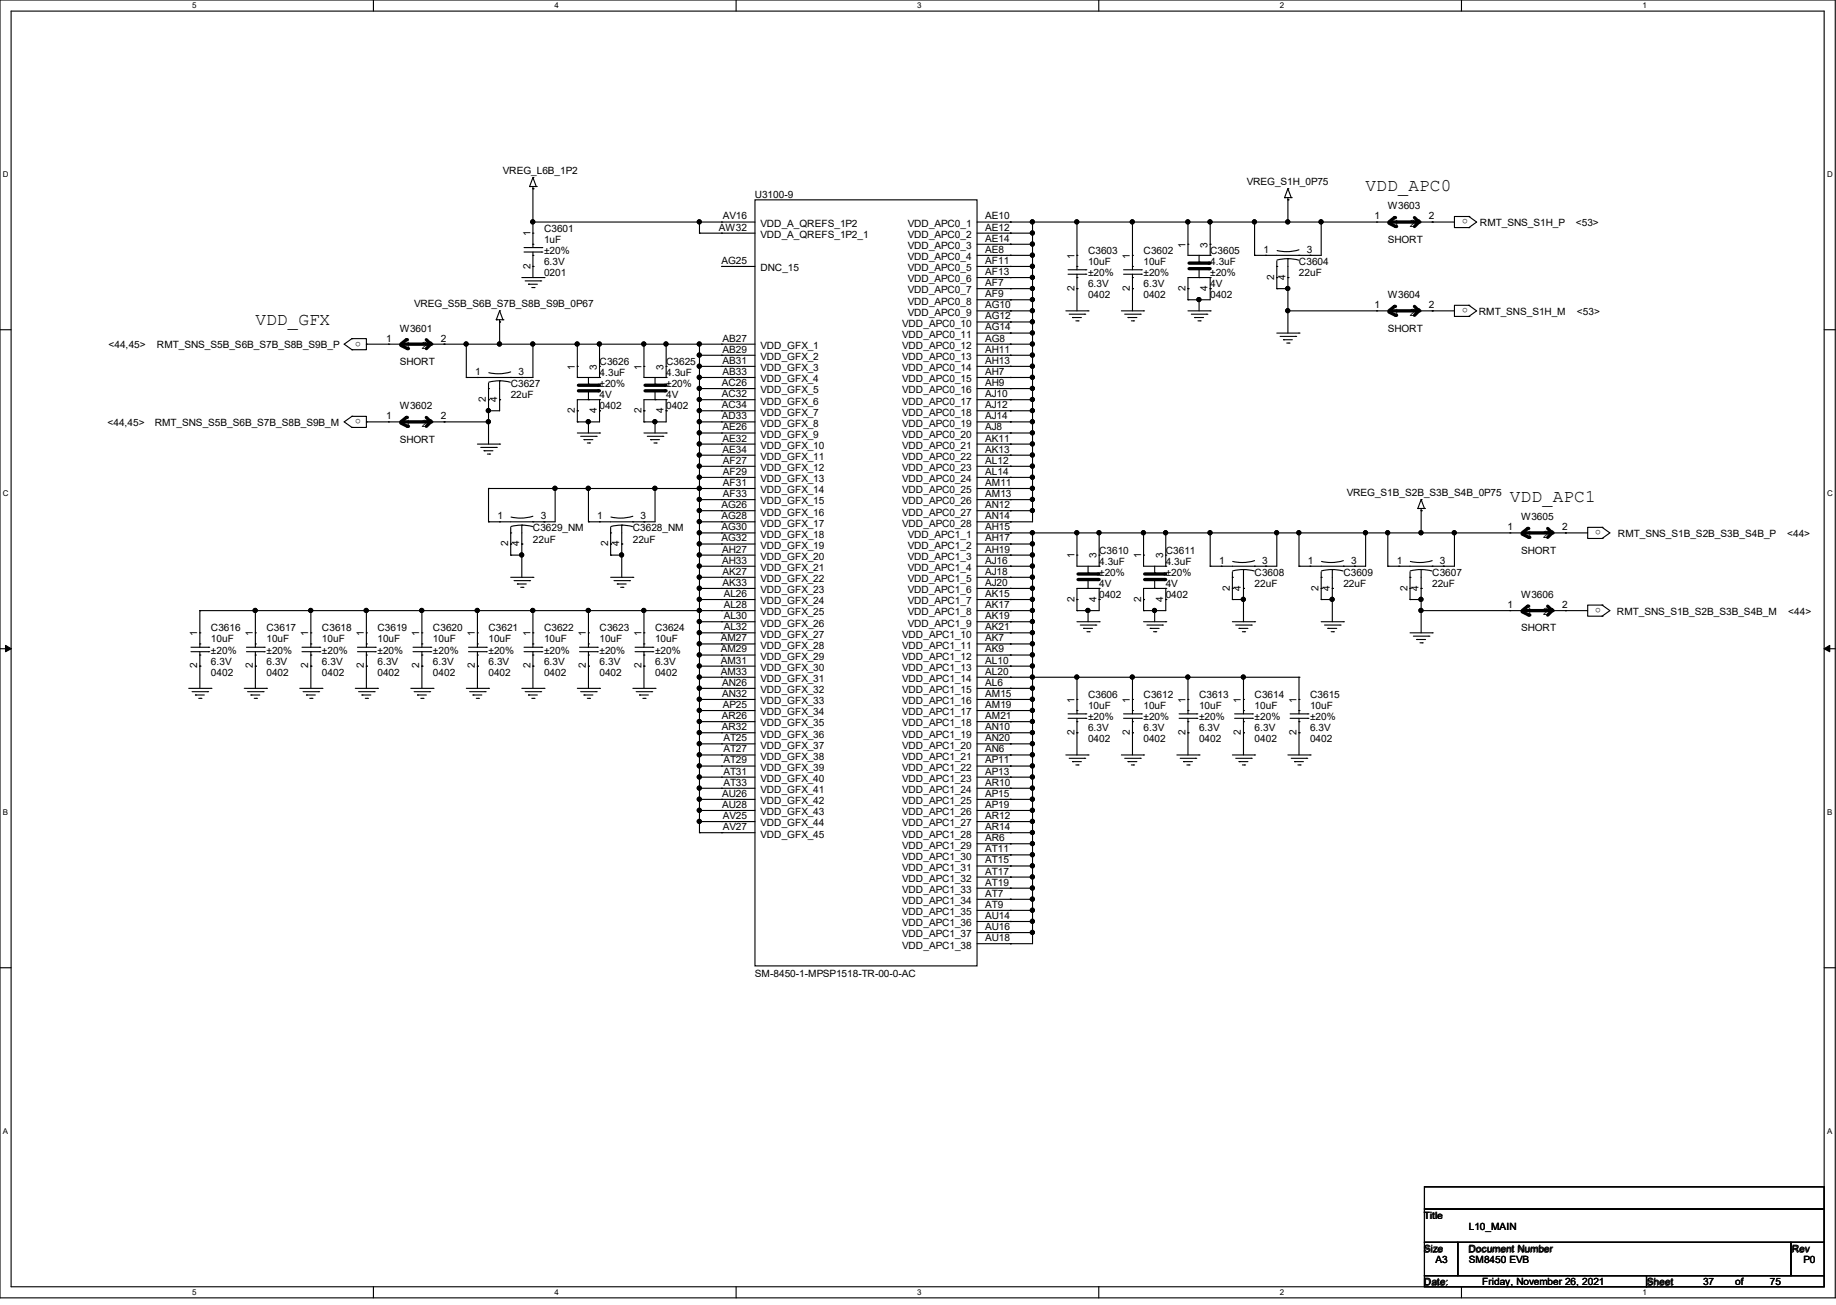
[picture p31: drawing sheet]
<svg xmlns="http://www.w3.org/2000/svg" width="210mm" height="149mm" viewBox="0 0 210 149" stroke-linecap="round" stroke-linejoin="round" font-family="sans-serif">
<defs><g id="words">
<g font-size="2">
<text x="156.2" y="21.9">VDD_APC0</text>
<text x="29.2" y="37.1">VDD_GFX</text>
<text x="172.7" y="57.4">VDD_APC1</text>
</g>
<g font-size="1.1">
<text x="57.5" y="19.9">VREG_L6B_1P2</text>
<text x="86.4" y="22.7">U3100-9</text>
<text x="142.6" y="21.2">VREG_S1H_0P75</text>
<text x="158.7" y="24">W3603</text>
<text x="60.7" y="27.1" transform="rotate(-90 60.7 27.1)">1</text>
<text x="62.2" y="26.5">C3601</text>
<text x="62.2" y="27.8">1uF</text>
<text x="62.2" y="29">±20%</text>
<text x="82.2" y="26.4">AW32</text>
<text x="82.7" y="25.1">AV16</text>
<text x="87" y="26">VDD_A_QREFS_1P2</text>
<text x="87" y="27.2">VDD_A_QREFS_1P2_1</text>
<text x="103.8" y="26">VDD_APC0_1</text>
<text x="103.8" y="27.2">VDD_APC0_2</text>
<text x="103.8" y="28.5">VDD_APC0_3</text>
<text x="103.8" y="29.8">VDD_APC0_4</text>
<text x="112.7" y="25.1">AE10</text>
<text x="112.7" y="26.4">AE12</text>
<text x="112.7" y="27.6">AE14</text>
<text x="112.7" y="28.9">AE8</text>
<text x="122.9" y="29.6" transform="rotate(-90 122.9 29.6)">1</text>
<text x="124.5" y="29">C3603</text>
<text x="129.2" y="29.6" transform="rotate(-90 129.2 29.6)">1</text>
<text x="130.8" y="29">C3602</text>
<text x="135.6" y="28.3" transform="rotate(-90 135.6 28.3)">1</text>
<text x="138.1" y="28.3" transform="rotate(-90 138.1 28.3)">3</text>
<text x="138.4" y="29">C3605</text>
<text x="144.5" y="28.9">1</text>
<text x="149.5" y="28.9">3</text>
<text x="157.2" y="25.1">1</text>
<text x="158.7" y="27.8">SHORT</text>
<text x="159.4" y="26">1</text>
<text x="161.3" y="26">2</text>
<text x="163.5" y="25.1">2</text>
<text x="167.9" y="25.1" transform="rotate(-180 167.9 25.1)">o</text>
<text x="169.3" y="25.9">RMT_SNS_S1H_P</text>
<text x="180.3" y="25.9">&lt;53&gt;</text>
<text x="47.4" y="35.1">VREG_S5B_S6B_S7B_S8B_S9B_0P67</text>
<text x="60.7" y="30.7" transform="rotate(-90 60.7 30.7)">2</text>
<text x="62.2" y="31.6">0201</text>
<text x="62.2" y="30.3">6.3V</text>
<text x="82.5" y="30.2">AG25</text>
<text x="87" y="31">DNC_15</text>
<text x="103.8" y="31">VDD_APC0_5</text>
<text x="103.8" y="32.3">VDD_APC0_6</text>
<text x="103.8" y="33.6">VDD_APC0_7</text>
<text x="103.8" y="34.8">VDD_APC0_8</text>
<text x="112.7" y="30.2">AF11</text>
<text x="112.7" y="31.5">AF13</text>
<text x="112.7" y="32.7">AF7</text>
<text x="112.7" y="34">AF9</text>
<text x="112.7" y="35.3">AG10</text>
<text x="122.9" y="33.3" transform="rotate(-90 122.9 33.3)">2</text>
<text x="124.5" y="30.3">10uF</text>
<text x="124.5" y="34.1">0402</text>
<text x="124.5" y="32.9">6.3V</text>
<text x="124.5" y="31.6">±20%</text>
<text x="129.2" y="33.3" transform="rotate(-90 129.2 33.3)">2</text>
<text x="130.8" y="30.3">10uF</text>
<text x="130.8" y="34.1">0402</text>
<text x="130.8" y="32.9">6.3V</text>
<text x="130.8" y="31.6">±20%</text>
<text x="135.6" y="33.3" transform="rotate(-90 135.6 33.3)">2</text>
<text x="138.1" y="33.3" transform="rotate(-90 138.1 33.3)">4</text>
<text x="138.4" y="30.3">4.3uF</text>
<text x="138.4" y="34.1">0402</text>
<text x="138.4" y="32.9">4V</text>
<text x="138.4" y="31.6">±20%</text>
<text x="145.8" y="32" transform="rotate(-90 145.8 32)">2</text>
<text x="147" y="32" transform="rotate(-90 147 32)">4</text>
<text x="148.6" y="30.3">C3604</text>
<text x="148.6" y="31.6">22uF</text>
<text x="157.2" y="35.3">1</text>
<text x="158.7" y="34.1">W3604</text>
<text x="163.5" y="35.3">2</text>
<text x="167.9" y="35.3" transform="rotate(-180 167.9 35.3)">o</text>
<text x="12.4" y="39.8">&lt;44,45&gt;</text>
<text x="17.9" y="39.8">RMT_SNS_S5B_S6B_S7B_S8B_S9B_P</text>
<text x="41.3" y="39.1" transform="rotate(-180 41.3 39.1)">o</text>
<text x="44.2" y="39.1">1</text>
<text x="45.7" y="37.9">W3601</text>
<text x="45.7" y="41.7">SHORT</text>
<text x="46.4" y="39.9">1</text>
<text x="48.3" y="39.9">2</text>
<text x="50.4" y="39.1">2</text>
<text x="68.6" y="41.7">C3626</text>
<text x="76.2" y="41.7">C3625</text>
<text x="82.7" y="39.1">AB27</text>
<text x="82.7" y="40.3">AB29</text>
<text x="82.7" y="41.6">AB31</text>
<text x="87" y="39.9">VDD_GFX_1</text>
<text x="87" y="41.2">VDD_GFX_2</text>
<text x="103.2" y="37.4">VDD_APC0_10</text>
<text x="103.2" y="38.7">VDD_APC0_11</text>
<text x="103.2" y="39.9">VDD_APC0_12</text>
<text x="103.2" y="41.2">VDD_APC0_13</text>
<text x="103.8" y="36.1">VDD_APC0_9</text>
<text x="112.7" y="36.5">AG12</text>
<text x="112.7" y="37.8">AG14</text>
<text x="112.7" y="39.1">AG8</text>
<text x="112.7" y="40.3">AH11</text>
<text x="112.7" y="41.6">AH13</text>
<text x="158.7" y="37.9">SHORT</text>
<text x="159.4" y="36.1">1</text>
<text x="161.3" y="36.1">2</text>
<text x="169.2" y="36">RMT_SNS_S1H_M</text>
<text x="180.4" y="36">&lt;53&gt;</text>
<text x="41.3" y="48" transform="rotate(-180 41.3 48)">o</text>
<text x="44.2" y="48">1</text>
<text x="45.7" y="46.8">W3602</text>
<text x="50.4" y="48">2</text>
<text x="54.4" y="42.9">1</text>
<text x="55.6" y="46" transform="rotate(-90 55.6 46)">2</text>
<text x="56.9" y="46" transform="rotate(-90 56.9 46)">4</text>
<text x="58.4" y="44.3">C3627</text>
<text x="58.4" y="45.6">22uF</text>
<text x="59.3" y="42.9">3</text>
<text x="65.7" y="47.2" transform="rotate(-90 65.7 47.2)">2</text>
<text x="65.7" y="42.3" transform="rotate(-90 65.7 42.3)">1</text>
<text x="68.3" y="47.2" transform="rotate(-90 68.3 47.2)">4</text>
<text x="68.3" y="42.3" transform="rotate(-90 68.3 42.3)">3</text>
<text x="68.6" y="43">4.3uF</text>
<text x="68.6" y="46.8">0402</text>
<text x="68.6" y="45.6">4V</text>
<text x="68.6" y="44.3">±20%</text>
<text x="73.4" y="47.2" transform="rotate(-90 73.4 47.2)">2</text>
<text x="73.4" y="42.3" transform="rotate(-90 73.4 42.3)">1</text>
<text x="75.9" y="47.2" transform="rotate(-90 75.9 47.2)">4</text>
<text x="75.9" y="42.3" transform="rotate(-90 75.9 42.3)">3</text>
<text x="76.2" y="43">4.3uF</text>
<text x="76.2" y="46.8">0402</text>
<text x="76.2" y="45.6">4V</text>
<text x="76.2" y="44.3">±20%</text>
<text x="82.6" y="44.2">AC26</text>
<text x="82.6" y="45.4">AC32</text>
<text x="82.6" y="46.7">AC34</text>
<text x="82.6" y="48">AD33</text>
<text x="82.7" y="42.9">AB33</text>
<text x="87" y="42.5">VDD_GFX_3</text>
<text x="87" y="43.7">VDD_GFX_4</text>
<text x="87" y="45">VDD_GFX_5</text>
<text x="87" y="46.3">VDD_GFX_6</text>
<text x="87" y="47.5">VDD_GFX_7</text>
<text x="103.2" y="42.5">VDD_APC0_14</text>
<text x="103.2" y="43.7">VDD_APC0_15</text>
<text x="103.2" y="45">VDD_APC0_16</text>
<text x="103.2" y="46.3">VDD_APC0_17</text>
<text x="103.2" y="47.5">VDD_APC0_18</text>
<text x="112.7" y="42.9">AH7</text>
<text x="112.7" y="44.2">AH9</text>
<text x="112.7" y="45.4">AJ10</text>
<text x="112.7" y="46.7">AJ12</text>
<text x="112.7" y="48">AJ14</text>
<text x="12.3" y="48.7">&lt;44,45&gt;</text>
<text x="17.7" y="48.7">RMT_SNS_S5B_S6B_S7B_S8B_S9B_M</text>
<text x="45.7" y="50.6">SHORT</text>
<text x="46.4" y="48.8">1</text>
<text x="48.3" y="48.8">2</text>
<text x="82.7" y="49.2">AE26</text>
<text x="82.7" y="50.5">AE32</text>
<text x="82.7" y="51.8">AE34</text>
<text x="82.7" y="53">AF27</text>
<text x="87" y="48.8">VDD_GFX_8</text>
<text x="87" y="50.1">VDD_GFX_9</text>
<text x="87" y="51.4">VDD_GFX_10</text>
<text x="87" y="52.6">VDD_GFX_11</text>
<text x="87" y="53.9">VDD_GFX_12</text>
<text x="103.2" y="48.8">VDD_APC0_19</text>
<text x="103.2" y="50.1">VDD_APC0_20</text>
<text x="103.2" y="51.4">VDD_APC0_21</text>
<text x="103.2" y="52.6">VDD_APC0_22</text>
<text x="103.2" y="53.9">VDD_APC0_23</text>
<text x="112.7" y="49.2">AJ8</text>
<text x="112.7" y="50.5">AK11</text>
<text x="112.7" y="51.8">AK13</text>
<text x="112.7" y="53">AL12</text>
<text x="56.9" y="59.4">1</text>
<text x="61.8" y="59.4">3</text>
<text x="68.3" y="59.4">1</text>
<text x="73.3" y="59.4">3</text>
<text x="82.5" y="58.1">AG26</text>
<text x="82.5" y="59.4">AG28</text>
<text x="82.7" y="54.3">AF29</text>
<text x="82.7" y="55.6">AF31</text>
<text x="82.7" y="56.9">AF33</text>
<text x="87" y="55.2">VDD_GFX_13</text>
<text x="87" y="56.4">VDD_GFX_14</text>
<text x="87" y="57.7">VDD_GFX_15</text>
<text x="87" y="59">VDD_GFX_16</text>
<text x="103.2" y="55.2">VDD_APC0_24</text>
<text x="103.2" y="56.4">VDD_APC0_25</text>
<text x="103.2" y="57.7">VDD_APC0_26</text>
<text x="103.2" y="59">VDD_APC0_27</text>
<text x="112.7" y="54.3">AL14</text>
<text x="112.7" y="55.6">AM11</text>
<text x="112.7" y="56.9">AM13</text>
<text x="112.7" y="58.1">AN12</text>
<text x="112.7" y="59.4">AN14</text>
<text x="154" y="56.7">VREG_S1B_S2B_S3B_S4B_0P75</text>
<text x="174" y="59.5">W3605</text>
<text x="58.1" y="62.5" transform="rotate(-90 58.1 62.5)">2</text>
<text x="59.4" y="62.5" transform="rotate(-90 59.4 62.5)">4</text>
<text x="61" y="60.8">C3629_NM</text>
<text x="61" y="62.1">22uF</text>
<text x="69.6" y="62.5" transform="rotate(-90 69.6 62.5)">2</text>
<text x="70.8" y="62.5" transform="rotate(-90 70.8 62.5)">4</text>
<text x="72.4" y="60.8">C3628_NM</text>
<text x="72.4" y="62.1">22uF</text>
<text x="82.5" y="60.7">AG30</text>
<text x="82.5" y="61.9">AG32</text>
<text x="82.6" y="63.2">AH27</text>
<text x="82.6" y="64.5">AH33</text>
<text x="82.7" y="65.7">AK27</text>
<text x="87" y="60.2">VDD_GFX_17</text>
<text x="87" y="61.5">VDD_GFX_18</text>
<text x="87" y="62.8">VDD_GFX_19</text>
<text x="87" y="64.1">VDD_GFX_20</text>
<text x="87" y="65.3">VDD_GFX_21</text>
<text x="103.2" y="60.2">VDD_APC0_28</text>
<text x="103.8" y="61.5">VDD_APC1_1</text>
<text x="103.8" y="62.8">VDD_APC1_2</text>
<text x="103.8" y="64.1">VDD_APC1_3</text>
<text x="103.8" y="65.3">VDD_APC1_4</text>
<text x="112.7" y="60.7">AH15</text>
<text x="112.7" y="61.9">AH17</text>
<text x="112.7" y="63.2">AH19</text>
<text x="112.7" y="64.5">AJ16</text>
<text x="112.7" y="65.7">AJ18</text>
<text x="122.9" y="63.9" transform="rotate(-90 122.9 63.9)">1</text>
<text x="125.4" y="63.9" transform="rotate(-90 125.4 63.9)">3</text>
<text x="125.7" y="63.3">C3610</text>
<text x="125.7" y="64.6">4.3uF</text>
<text x="125.7" y="65.9">±20%</text>
<text x="130.5" y="63.9" transform="rotate(-90 130.5 63.9)">1</text>
<text x="133.1" y="63.9" transform="rotate(-90 133.1 63.9)">3</text>
<text x="133.3" y="63.3">C3611</text>
<text x="133.3" y="64.6">4.3uF</text>
<text x="133.3" y="65.9">±20%</text>
<text x="139.4" y="64.5">1</text>
<text x="143.5" y="65.9">C3608</text>
<text x="144.4" y="64.5">3</text>
<text x="149.6" y="64.5">1</text>
<text x="153.7" y="65.9">C3609</text>
<text x="154.6" y="64.5">3</text>
<text x="159.8" y="64.5">1</text>
<text x="163.8" y="65.9">C3607</text>
<text x="164.7" y="64.5">3</text>
<text x="172.5" y="60.7">1</text>
<text x="174" y="63.3">SHORT</text>
<text x="174.6" y="61.5">1</text>
<text x="176.5" y="61.5">2</text>
<text x="178.7" y="60.7">2</text>
<text x="183.1" y="60.7" transform="rotate(-180 183.1 60.7)">o</text>
<text x="185.1" y="61.4">RMT_SNS_S1B_S2B_S3B_S4B_P</text>
<text x="204.4" y="61.4">&lt;44&gt;</text>
<text x="82.7" y="67">AK33</text>
<text x="82.8" y="68.3">AL26</text>
<text x="82.8" y="69.6">AL28</text>
<text x="82.8" y="70.8">AL30</text>
<text x="87" y="66.6">VDD_GFX_22</text>
<text x="87" y="67.9">VDD_GFX_23</text>
<text x="87" y="69.1">VDD_GFX_24</text>
<text x="87" y="70.4">VDD_GFX_25</text>
<text x="87" y="71.7">VDD_GFX_26</text>
<text x="103.8" y="66.6">VDD_APC1_5</text>
<text x="103.8" y="67.9">VDD_APC1_6</text>
<text x="103.8" y="69.1">VDD_APC1_7</text>
<text x="103.8" y="70.4">VDD_APC1_8</text>
<text x="103.8" y="71.7">VDD_APC1_9</text>
<text x="112.7" y="67">AJ20</text>
<text x="112.7" y="68.3">AK15</text>
<text x="112.7" y="69.6">AK17</text>
<text x="112.7" y="70.8">AK19</text>
<text x="122.9" y="68.8" transform="rotate(-90 122.9 68.8)">2</text>
<text x="125.4" y="68.8" transform="rotate(-90 125.4 68.8)">4</text>
<text x="125.7" y="68.4">0402</text>
<text x="125.7" y="67.1">4V</text>
<text x="130.5" y="68.8" transform="rotate(-90 130.5 68.8)">2</text>
<text x="133.1" y="68.8" transform="rotate(-90 133.1 68.8)">4</text>
<text x="133.3" y="68.4">0402</text>
<text x="133.3" y="67.1">4V</text>
<text x="140.7" y="67.6" transform="rotate(-90 140.7 67.6)">2</text>
<text x="141.9" y="67.6" transform="rotate(-90 141.9 67.6)">4</text>
<text x="143.5" y="67.1">22uF</text>
<text x="150.8" y="67.6" transform="rotate(-90 150.8 67.6)">2</text>
<text x="152.1" y="67.6" transform="rotate(-90 152.1 67.6)">4</text>
<text x="153.7" y="67.1">22uF</text>
<text x="161" y="67.6" transform="rotate(-90 161 67.6)">2</text>
<text x="162.3" y="67.6" transform="rotate(-90 162.3 67.6)">4</text>
<text x="163.8" y="67.1">22uF</text>
<text x="172.5" y="69.6">1</text>
<text x="174" y="68.4">W3606</text>
<text x="174.6" y="70.4">1</text>
<text x="176.5" y="70.4">2</text>
<text x="178.7" y="69.6">2</text>
<text x="183.1" y="69.6" transform="rotate(-180 183.1 69.6)">o</text>
<text x="184.9" y="70.3">RMT_SNS_S1B_S2B_S3B_S4B_M</text>
<text x="204.6" y="70.3">&lt;44&gt;</text>
<text x="22.6" y="76.5" transform="rotate(-90 22.6 76.5)">2</text>
<text x="22.6" y="72.8" transform="rotate(-90 22.6 72.8)">1</text>
<text x="24.1" y="72.2">C3616</text>
<text x="24.1" y="73.5">10uF</text>
<text x="24.1" y="77.3">0402</text>
<text x="24.1" y="76">6.3V</text>
<text x="24.1" y="74.8">±20%</text>
<text x="28.9" y="76.5" transform="rotate(-90 28.9 76.5)">2</text>
<text x="28.9" y="72.8" transform="rotate(-90 28.9 72.8)">1</text>
<text x="30.5" y="72.2">C3617</text>
<text x="30.5" y="73.5">10uF</text>
<text x="30.5" y="77.3">0402</text>
<text x="30.5" y="76">6.3V</text>
<text x="30.5" y="74.8">±20%</text>
<text x="35.3" y="76.5" transform="rotate(-90 35.3 76.5)">2</text>
<text x="35.3" y="72.8" transform="rotate(-90 35.3 72.8)">1</text>
<text x="36.8" y="72.2">C3618</text>
<text x="36.8" y="73.5">10uF</text>
<text x="36.8" y="77.3">0402</text>
<text x="36.8" y="76">6.3V</text>
<text x="36.8" y="74.8">±20%</text>
<text x="41.6" y="76.5" transform="rotate(-90 41.6 76.5)">2</text>
<text x="41.6" y="72.8" transform="rotate(-90 41.6 72.8)">1</text>
<text x="43.2" y="72.2">C3619</text>
<text x="43.2" y="73.5">10uF</text>
<text x="43.2" y="77.3">0402</text>
<text x="43.2" y="76">6.3V</text>
<text x="43.2" y="74.8">±20%</text>
<text x="48" y="76.5" transform="rotate(-90 48 76.5)">2</text>
<text x="48" y="72.8" transform="rotate(-90 48 72.8)">1</text>
<text x="49.5" y="72.2">C3620</text>
<text x="49.5" y="73.5">10uF</text>
<text x="49.5" y="77.3">0402</text>
<text x="49.5" y="76">6.3V</text>
<text x="49.5" y="74.8">±20%</text>
<text x="54.3" y="76.5" transform="rotate(-90 54.3 76.5)">2</text>
<text x="54.3" y="72.8" transform="rotate(-90 54.3 72.8)">1</text>
<text x="55.9" y="72.2">C3621</text>
<text x="55.9" y="73.5">10uF</text>
<text x="55.9" y="77.3">0402</text>
<text x="55.9" y="76">6.3V</text>
<text x="55.9" y="74.8">±20%</text>
<text x="60.7" y="76.5" transform="rotate(-90 60.7 76.5)">2</text>
<text x="60.7" y="72.8" transform="rotate(-90 60.7 72.8)">1</text>
<text x="62.2" y="72.2">C3622</text>
<text x="62.2" y="73.5">10uF</text>
<text x="62.2" y="77.3">0402</text>
<text x="62.2" y="76">6.3V</text>
<text x="62.2" y="74.8">±20%</text>
<text x="67" y="76.5" transform="rotate(-90 67 76.5)">2</text>
<text x="67" y="72.8" transform="rotate(-90 67 72.8)">1</text>
<text x="68.6" y="72.2">C3623</text>
<text x="68.6" y="73.5">10uF</text>
<text x="68.6" y="77.3">0402</text>
<text x="68.6" y="76">6.3V</text>
<text x="68.6" y="74.8">±20%</text>
<text x="73.4" y="76.5" transform="rotate(-90 73.4 76.5)">2</text>
<text x="73.4" y="72.8" transform="rotate(-90 73.4 72.8)">1</text>
<text x="74.9" y="72.2">C3624</text>
<text x="74.9" y="73.5">10uF</text>
<text x="74.9" y="77.3">0402</text>
<text x="74.9" y="76">6.3V</text>
<text x="74.9" y="74.8">±20%</text>
<text x="82.4" y="73.4">AM27</text>
<text x="82.4" y="74.6">AM29</text>
<text x="82.4" y="75.9">AM31</text>
<text x="82.4" y="77.2">AM33</text>
<text x="82.8" y="72.1">AL32</text>
<text x="87" y="72.9">VDD_GFX_27</text>
<text x="87" y="74.2">VDD_GFX_28</text>
<text x="87" y="75.5">VDD_GFX_29</text>
<text x="87" y="76.8">VDD_GFX_30</text>
<text x="103.2" y="72.9">VDD_APC1_10</text>
<text x="103.2" y="74.2">VDD_APC1_11</text>
<text x="103.2" y="75.5">VDD_APC1_12</text>
<text x="103.2" y="76.8">VDD_APC1_13</text>
<text x="112.7" y="72.1">AK21</text>
<text x="112.7" y="73.4">AK7</text>
<text x="112.7" y="74.6">AK9</text>
<text x="112.7" y="75.9">AL10</text>
<text x="112.7" y="77.2">AL20</text>
<text x="174" y="72.2">SHORT</text>
<text x="82.6" y="82.3">AR26</text>
<text x="82.6" y="83.5">AR32</text>
<text x="82.6" y="78.4">AN26</text>
<text x="82.6" y="79.7">AN32</text>
<text x="82.7" y="81">AP25</text>
<text x="87" y="78">VDD_GFX_31</text>
<text x="87" y="79.3">VDD_GFX_32</text>
<text x="87" y="80.6">VDD_GFX_33</text>
<text x="87" y="81.8">VDD_GFX_34</text>
<text x="87" y="83.1">VDD_GFX_35</text>
<text x="103.2" y="78">VDD_APC1_14</text>
<text x="103.2" y="79.3">VDD_APC1_15</text>
<text x="103.2" y="80.6">VDD_APC1_16</text>
<text x="103.2" y="81.8">VDD_APC1_17</text>
<text x="103.2" y="83.1">VDD_APC1_18</text>
<text x="112.7" y="78.4">AL6</text>
<text x="112.7" y="79.7">AM15</text>
<text x="112.7" y="81">AM19</text>
<text x="112.7" y="82.3">AM21</text>
<text x="112.7" y="83.5">AN10</text>
<text x="122.9" y="80.4" transform="rotate(-90 122.9 80.4)">1</text>
<text x="124.5" y="79.8">C3606</text>
<text x="124.5" y="81.1">10uF</text>
<text x="124.5" y="83.7">6.3V</text>
<text x="124.5" y="82.4">±20%</text>
<text x="129.2" y="80.4" transform="rotate(-90 129.2 80.4)">1</text>
<text x="130.8" y="79.8">C3612</text>
<text x="130.8" y="81.1">10uF</text>
<text x="130.8" y="83.7">6.3V</text>
<text x="130.8" y="82.4">±20%</text>
<text x="135.6" y="80.4" transform="rotate(-90 135.6 80.4)">1</text>
<text x="137.2" y="79.8">C3613</text>
<text x="137.2" y="81.1">10uF</text>
<text x="137.2" y="83.7">6.3V</text>
<text x="137.2" y="82.4">±20%</text>
<text x="141.9" y="80.4" transform="rotate(-90 141.9 80.4)">1</text>
<text x="143.5" y="79.8">C3614</text>
<text x="143.5" y="81.1">10uF</text>
<text x="143.5" y="83.7">6.3V</text>
<text x="143.5" y="82.4">±20%</text>
<text x="148.3" y="80.4" transform="rotate(-90 148.3 80.4)">1</text>
<text x="149.9" y="79.8">C3615</text>
<text x="149.9" y="81.1">10uF</text>
<text x="149.9" y="83.7">6.3V</text>
<text x="149.9" y="82.4">±20%</text>
<text x="82.7" y="84.8">AT25</text>
<text x="82.7" y="86.1">AT27</text>
<text x="82.7" y="87.3">AT29</text>
<text x="82.7" y="88.6">AT31</text>
<text x="82.7" y="89.9">AT33</text>
<text x="87" y="84.4">VDD_GFX_36</text>
<text x="87" y="85.6">VDD_GFX_37</text>
<text x="87" y="86.9">VDD_GFX_38</text>
<text x="87" y="88.2">VDD_GFX_39</text>
<text x="87" y="89.5">VDD_GFX_40</text>
<text x="103.2" y="84.4">VDD_APC1_19</text>
<text x="103.2" y="85.6">VDD_APC1_20</text>
<text x="103.2" y="86.9">VDD_APC1_21</text>
<text x="103.2" y="88.2">VDD_APC1_22</text>
<text x="103.2" y="89.5">VDD_APC1_23</text>
<text x="112.7" y="84.8">AN20</text>
<text x="112.7" y="86.1">AN6</text>
<text x="112.7" y="87.3">AP11</text>
<text x="112.7" y="88.6">AP13</text>
<text x="112.7" y="89.9">AR10</text>
<text x="122.9" y="84.1" transform="rotate(-90 122.9 84.1)">2</text>
<text x="124.5" y="84.9">0402</text>
<text x="129.2" y="84.1" transform="rotate(-90 129.2 84.1)">2</text>
<text x="130.8" y="84.9">0402</text>
<text x="135.6" y="84.1" transform="rotate(-90 135.6 84.1)">2</text>
<text x="137.2" y="84.9">0402</text>
<text x="141.9" y="84.1" transform="rotate(-90 141.9 84.1)">2</text>
<text x="143.5" y="84.9">0402</text>
<text x="148.3" y="84.1" transform="rotate(-90 148.3 84.1)">2</text>
<text x="149.9" y="84.9">0402</text>
<text x="82.6" y="91.1">AU26</text>
<text x="82.6" y="92.4">AU28</text>
<text x="82.7" y="93.7">AV25</text>
<text x="82.7" y="95">AV27</text>
<text x="87" y="90.7">VDD_GFX_41</text>
<text x="87" y="92">VDD_GFX_42</text>
<text x="87" y="93.3">VDD_GFX_43</text>
<text x="87" y="94.5">VDD_GFX_44</text>
<text x="87" y="95.8">VDD_GFX_45</text>
<text x="103.2" y="90.7">VDD_APC1_24</text>
<text x="103.2" y="92">VDD_APC1_25</text>
<text x="103.2" y="93.3">VDD_APC1_26</text>
<text x="103.2" y="94.5">VDD_APC1_27</text>
<text x="103.2" y="95.8">VDD_APC1_28</text>
<text x="112.7" y="91.1">AP15</text>
<text x="112.7" y="92.4">AP19</text>
<text x="112.7" y="93.7">AR12</text>
<text x="112.7" y="95">AR14</text>
<text x="103.2" y="97.1">VDD_APC1_29</text>
<text x="103.2" y="98.3">VDD_APC1_30</text>
<text x="103.2" y="99.6">VDD_APC1_31</text>
<text x="103.2" y="100.9">VDD_APC1_32</text>
<text x="112.7" y="96.2">AR6</text>
<text x="112.7" y="97.5">AT11</text>
<text x="112.7" y="98.8">AT15</text>
<text x="112.7" y="100">AT17</text>
<text x="112.7" y="101.3">AT19</text>
<text x="103.2" y="102.2">VDD_APC1_33</text>
<text x="103.2" y="103.4">VDD_APC1_34</text>
<text x="103.2" y="104.7">VDD_APC1_35</text>
<text x="103.2" y="106">VDD_APC1_36</text>
<text x="103.2" y="107.2">VDD_APC1_37</text>
<text x="112.7" y="102.6">AT7</text>
<text x="112.7" y="103.8">AT9</text>
<text x="112.7" y="105.1">AU14</text>
<text x="112.7" y="106.4">AU16</text>
<text x="112.7" y="107.7">AU18</text>
<text x="86.4" y="111.7">SM-8450-1-MPSP1518-TR-00-0-AC</text>
<text x="103.2" y="108.5">VDD_APC1_38</text>
<text x="162.8" y="139.5">Title</text>
<text x="162.8" y="143.3">Size</text>
<text x="167.9" y="143.3">Document Number</text>
<text x="168" y="140.7">L10_MAIN</text>
<text x="204.9" y="143.3">Rev</text>
<text x="162.8" y="147.1">Date:</text>
<text x="164.2" y="144.5">A3</text>
<text x="168" y="144.5">SM8450 EVB</text>
<text x="169.5" y="147">Friday, November 26, 2021</text>
<text x="188.4" y="147.1">Sheet</text>
<text x="194.8" y="147">37</text>
<text x="198.5" y="147">of</text>
<text x="202.5" y="147">75</text>
<text x="206.3" y="144.5">P0</text>
</g>
<g font-size=".9">
<text x="22" y=".9">5</text>
<text x="63.4" y=".9">4</text>
<text x="104.9" y=".9">3</text>
<text x="146.4" y=".9">2</text>
<text x="187.9" y=".9">1</text>
<text x=".3" y="20.3">D</text>
<text x="209" y="20.3">D</text>
<text x=".3" y="56.7">C</text>
<text x="209" y="56.7">C</text>
<text x=".3" y="93.2">B</text>
<text x="209" y="93.2">B</text>
<text x=".3" y="129.7">A</text>
<text x="209" y="129.7">A</text>
<text x="22" y="148.1">5</text>
<text x="63.4" y="148.1">4</text>
<text x="104.9" y="148.1">3</text>
<text x="146.4" y="148.1">2</text>
<text x="187.9" y="148.1">1</text>
</g>
</g></defs>
<path d="M0 0h209.9v148.5h-209.9zM1.3 1.3h207.4v145.9h-207.4z" fill="none" stroke="#000" stroke-width=".13"/>
<g fill="#fff">
<path d="M22 .1h.5v1h-.5z"/>
<path d="M22 147.3h.5v1h-.5z"/>
</g>
<path d="M42.7 0v1.3M42.7 147.2v1.3" fill="none" stroke="#000" stroke-width=".13"/>
<g fill="#fff">
<path d="M63.4 .1h.5v1h-.5z"/>
<path d="M63.4 147.3h.5v1h-.5z"/>
</g>
<path d="M84.2 0v1.3M84.2 147.2v1.3" fill="none" stroke="#000" stroke-width=".13"/>
<g fill="#fff">
<path d="M104.9 .1h.5v1h-.5z"/>
<path d="M104.9 147.3h.5v1h-.5z"/>
</g>
<path d="M125.7 0v1.3M125.7 147.2v1.3" fill="none" stroke="#000" stroke-width=".13"/>
<g fill="#fff">
<path d="M146.4 .1h.5v1h-.5z"/>
<path d="M146.4 147.3h.5v1h-.5z"/>
</g>
<path d="M167.2 0v1.3M167.2 147.2v1.3" fill="none" stroke="#000" stroke-width=".13"/>
<g fill="#fff">
<path d="M187.9 .1h.5v1h-.5z"/>
<path d="M187.9 147.3h.5v1h-.5z"/>
<path d="M.3 19.5h.7v1h-.7z"/>
<path d="M209 19.5h.6v1h-.6z"/>
<path d="M.3 55.9h.7v1h-.7z"/>
<path d="M209 55.9h.6v1h-.6z"/>
</g>
<path d="M0 37.7h1.3M208.7 37.7h1.2" fill="none" stroke="#000" stroke-width=".13"/>
<g fill="#fff">
<path d="M.3 92.4h.6v1h-.6z"/>
<path d="M209 92.4h.6v1h-.6z"/>
</g>
<path d="M0 74.2h1.3M208.7 74.2h1.2" fill="none" stroke="#000" stroke-width=".13"/>
<path d="M.6 73.8l.7 .4-.7 .3zM208.7 74.2l.6-.4v.7z" fill="#000" stroke="#000" stroke-width=".13"/>
<g fill="#fff">
<path d="M.3 128.9h.6v1h-.6z"/>
<path d="M209 128.9h.6v1h-.6z"/>
</g>
<g fill="none" stroke="#000" stroke-width=".13">
<path d="M40.3 38.7l-.9 .7 .9 .6M40.3 38.7h.1M40.3 38.7h1.6v1.3h-1.6M41.9 39.4h3.8M41.9 39.4h.1M44.5 39.4h.1M49.5 39.4h36.9M50.8 39.4h.1M53.3 39.4h.1M53.3 39.4v3.8M56.8 36.6h.1M56.8 36.6h.7"/>
<path d="M57.1 36.8h.1M57.1 35.6h.1M57.1 36.6l.1 2.8M57.1 35.6l-.3 1M57.1 35.6l.4 1M57.2 39.4h.1M57.5 36.6h.1M59.7 31.7h2.5M59.9 28.3h2.1M59.9 28.8h2.1M60.1 32.1h1.7M60.5 32.5h.1"/>
<path d="M60.5 32.5h1M60.6 21.3h.1M60.6 21.3h.7M60.8 32.9h.3M61 21.6h.1M61 20.3h.1M61 21.3v7M61 20.3l-.4 1M61 20.3l.3 1M61 27.9h.1M61 29.2h.1M61 26.7h.1"/>
<path d="M61 30.5h.1M61 28.8v2.9M61 39.4h.1M61 39.4v3.8h-7.7M61 25.4h25.4M61 25.4h.1M61.1 32.9h.1M61.3 21.3h.1M61.8 32.1h.1M62 28.3h.1M62 28.8h.1M62.2 31.7h.1"/>
<path d="M66 39.4h.1M66 39.4v3.8h2.6M68.6 39.4h.1M68.6 39.4v3.8M73.7 39.4h.1M73.7 39.4v3.8h2.5M76.2 39.4h.1M76.2 39.4v3.8M80 39.4h.1M80 39.4v55.8M80 26.7h6.4M80 26.7h.1"/>
<path d="M80 25.4h.1M80 25.4v1.3M82.6 25.4h.1M82.6 26.7h.1M82.6 30.5h.1M82.6 39.4h.1M82.6 30.5h3.8M86.4 22.9h25.4v87.6h-25.4zM111.8 31.7h6.3M111.8 38.1h6.3M111.8 35.6h6.3M111.8 25.4h47"/>
<path d="M111.8 26.7h6.3M111.8 30.5h6.3M111.8 39.4h6.3M111.8 27.9h6.3M111.8 29.2h6.3M111.8 33h6.3M111.8 34.3h6.3M111.8 36.8h6.3M115.6 25.4h.1M115.6 26.7h.1M115.6 27.9h.1M115.6 29.2h.1"/>
<path d="M115.6 30.5h.1M115.6 31.7h.1M115.6 33h.1M115.6 34.3h.1M115.6 35.6h.1M115.6 36.8h.1M115.6 38.1h.1M115.6 39.4h.1M118.1 25.4h.1M118.1 26.7h.1M118.1 27.9h.1M118.1 29.2h.1"/>
<path d="M118.1 30.5h.1M118.1 31.7h.1M118.1 33h.1M118.1 34.3h.1M118.1 35.6h.1M118.1 36.8h.1M118.1 38.1h.1M118.1 39.4h.1M118.1 25.4v34.3h-6.3M121.9 35.6h2.6M122.2 30.9h2M122.2 31.4h2"/>
<path d="M122.3 35.9h1.8M122.7 36.3h.1M122.7 36.3h1M123.1 36.7h.2M123.2 30.5h.1M123.2 31.7h.1M123.2 29.2h.1M123.2 33h.1M123.2 25.4h.1M123.2 25.4v5.5M123.2 31.4v4.2M123.3 36.7h.1"/>
<path d="M124.1 35.9h.1M124.2 30.9h.1M124.2 31.4h.1M124.5 35.6h.1M128.3 35.6h2.5M128.5 30.9h2.1M128.5 31.4h2.1M128.7 35.9h1.7M129 36.3h.1M129 36.3h1M129.4 36.7h.3M129.5 30.5h.1"/>
<path d="M129.5 31.7h.1M129.5 29.2h.1M129.5 33h.1M129.5 31.4v4.2M129.5 25.4h.1M129.5 25.4v5.5M129.7 36.7h.1M130.4 35.9h.1M130.6 30.9h.1M130.6 31.4h.1M130.8 35.6h.1M135.9 35.6h2.5"/>
<path d="M135.9 27.9h.1M135.9 33h.1M135.9 25.4h.1M135.9 34.3h.1M135.9 25.4v3.8h2.5M136.3 35.9h1.7M136.7 36.3h.1M136.7 36.3h1M137 36.7h.3M137.2 30h.1M137.2 31.7h.1M137.2 34.3h.1"/>
<path d="M137.2 29.2v.8M137.2 30.9v.8M137.2 34.3v1.3M137.3 36.7h.1M138 35.9h.1M138.4 35.6h.1M138.4 31.7h.1M138.4 29.2h.1M138.4 27.9h.1M138.4 33h.1M138.4 25.4h.1M138.4 31.7v2.6h-2.5"/>
<path d="M138.4 25.4v3.8M138.4 31.7h-2.5v2.6M143.5 25.4h.1M143.5 29.2h.1M143.5 25.4v3.8M144.8 29.2h.1M146 38.1h2.6M146.1 30.5h.1M146.1 31.7h.1M146.1 29.8v3.2M146.1 33h.1M146.1 33h1.2"/>
<path d="M146.1 29.7a4.8 4.8 0 0 1 2.4 .1M146.4 38.5h1.8M146.8 38.9h.1M146.8 38.9h1M146.9 22.6h.1M146.9 22.6h.8M147.2 39.2h.2M147.3 21.6l.4 1M147.3 22.9h.1M147.3 21.6h.1M147.3 22.6v2.8M147.3 21.6l-.4 1"/>
<path d="M147.3 29.6h.1M147.3 31.7h.1M147.3 29.6v8.5M147.3 35.6h11.5M147.3 25.4h.1M147.3 35.6h.1M147.3 33h.1M147.4 39.2h.1M147.7 22.6h.1M148.2 38.5h.1M148.6 28.6a4.8 4.8 0 0 1-2.5 .1M148.6 38.1h.1"/>
<path d="M148.6 29.2h.1M149.9 29.2h.1M151.1 25.4h.1M151.1 25.4v3.8h-7.6M157.5 25.4h.1M157.5 35.6h.1M162.6 25.4h3.8M162.6 35.6h3.8M163.8 25.4h.1M163.8 35.6h.1M168 24.8l.9 .6-.9 .6M168 34.9l.9 .7-.9 .6"/>
<path d="M168 26h.1M168 24.8h.1M168 24.8h-1.6v1.2h1.6M168 36.2h.1M168 34.9h.1M168 34.9h-1.6v1.3h1.6M40.3 47.6l-.9 .7 .9 .6M40.3 40h.1M40.3 48.9h.1M40.3 47.6h.1M40.3 47.6h1.6v1.3h-1.6M41.9 48.3h3.8"/>
<path d="M41.9 48.3h.1M44.5 48.3h.1M49.5 48.3h6.4M50.8 48.3h.1M53.3 43.2h.1M54.6 50.8h2.5M54.6 43.2h.1M55 51.2h1.8M55.4 51.6h1M55.4 51.6h.1M55.8 51.9h.2M55.9 44.4h.1"/>
<path d="M55.9 45.7h.1M55.9 47h.1M55.9 55.9h.1M55.9 59.7h.1M55.9 43.8v7M55.9 55.9v3.8M55.9 55.9h30.5M55.9 48.3h.1M55.9 43.7a4.8 4.8 0 0 1 2.5 0M56 51.9h.1M56.8 51.2h.1M57.1 50.8h.1"/>
<path d="M57.1 59.7h.1M57.2 43.6h.1M57.2 45.7h.1M57.2 43.6v3.4h-1.3M58.4 42.5a4.8 4.8 0 0 1-2.5 .1M58.4 43.2h.1M59.7 43.2h.1M61 59.1a4.8 4.8 0 0 1-2.5 0M61 59.7h.1M62.2 59.7h.1M63.5 55.9h.1M63.5 55.9v3.8h-7.6"/>
<path d="M66 49.5h2.6M66 41.9h.1M66 47h.1M66 48.3h.1M66.4 49.9h1.8M66.8 50.3h.1M66.8 50.3h1M67.2 50.7h.2M67.3 43.9h.1M67.3 45.7h.1M67.3 48.3h.1M67.3 55.9h.1"/>
<path d="M67.3 59.7h.1M67.3 43.2v.7M67.3 44.8v.9M67.3 48.3v1.2M67.3 55.9v3.8M67.4 50.7h.1M68.2 49.9h.1M68.6 49.5h.1M68.6 45.7h.1M68.6 43.2h.1M68.6 41.9h.1M68.6 47h.1"/>
<path d="M68.6 45.7v2.6h-2.6M68.6 45.7h-2.6v2.6M68.6 59.7h.1M72.4 59.1a4.8 4.8 0 0 1-2.5 0M72.4 59.7h.1M73.7 49.5h2.5M73.7 41.9h.1M73.7 47h.1M73.7 48.3h.1M73.7 59.7h.1M74 49.9h1.8M74.4 50.3h1"/>
<path d="M74.4 50.3h.1M74.8 50.7h.3M74.9 43.9h.1M74.9 45.7h.1M74.9 48.3h.1M74.9 55.9h.1M74.9 55.9v3.8h-7.6M74.9 43.2v.7M74.9 44.8v.9M74.9 48.3v1.2M75.1 50.7h.1M75.8 49.9h.1"/>
<path d="M76.2 49.5h.1M76.2 45.7h.1M76.2 43.2h.1M76.2 41.9h.1M76.2 47h.1M76.2 45.7v2.6h-2.5M76.2 45.7h-2.5v2.6M80 50.8h6.4M80 49.5h6.4M80 59.7h6.4M80 43.2h6.4M80 45.7h6.4"/>
<path d="M80 40.6h6.4M80 41.9h6.4M80 44.4h6.4M80 47h6.4M80 48.3h6.4M80 52.1h6.4M80 53.3h6.4M80 54.6h6.4M80 57.1h6.4M80 58.4h6.4M80 40.6h.1M80 41.9h.1"/>
<path d="M80 43.2h.1M80 44.4h.1M80 45.7h.1M80 47h.1M80 48.3h.1M80 49.5h.1M80 50.8h.1M80 52.1h.1M80 53.3h.1M80 54.6h.1M80 55.9h.1M80 57.1h.1"/>
<path d="M80 58.4h.1M80 59.7h.1M82.6 40.6h.1M82.6 41.9h.1M82.6 43.2h.1M82.6 44.4h.1M82.6 45.7h.1M82.6 47h.1M82.6 48.3h.1M82.6 49.5h.1M82.6 50.8h.1M82.6 52.1h.1"/>
<path d="M82.6 53.3h.1M82.6 54.6h.1M82.6 55.9h.1M82.6 57.1h.1M82.6 58.4h.1M82.6 59.7h.1M111.8 50.8h6.3M111.8 49.5h6.3M111.8 43.2h6.3M111.8 45.7h6.3M111.8 40.6h6.3M111.8 41.9h6.3"/>
<path d="M111.8 44.4h6.3M111.8 47h6.3M111.8 48.3h6.3M111.8 52.1h6.3M111.8 53.3h6.3M111.8 54.6h6.3M111.8 55.9h6.3M111.8 57.1h6.3M111.8 58.4h6.3M115.6 40.6h.1M115.6 41.9h.1M115.6 43.2h.1"/>
<path d="M115.6 44.4h.1M115.6 45.7h.1M115.6 47h.1M115.6 48.3h.1M115.6 49.5h.1M115.6 50.8h.1M115.6 52.1h.1M115.6 53.3h.1M115.6 54.6h.1M115.6 55.9h.1M115.6 57.1h.1M115.6 58.4h.1"/>
<path d="M115.6 59.7h.1M118.1 40.6h.1M118.1 41.9h.1M118.1 43.2h.1M118.1 44.4h.1M118.1 45.7h.1M118.1 47h.1M118.1 48.3h.1M118.1 49.5h.1M118.1 50.8h.1M118.1 52.1h.1M118.1 53.3h.1"/>
<path d="M118.1 54.6h.1M118.1 55.9h.1M118.1 57.1h.1M118.1 58.4h.1M162.2 58.2h.1M162.2 58.2h.7M162.6 58.4h.1M162.6 57.1h.1M162.6 58.2v2.8M162.6 57.1l-.4 1.1M162.6 57.1l.3 1.1M162.9 58.2h.1"/>
<path d="M21.6 78.7h2.5M21.8 74h2.1M21.8 74.5h2.1M22 79.1h1.7M22.4 79.5h1M22.4 79.5h.1M22.7 79.9h.3M22.9 73.7h.1M22.9 74.9h.1M22.9 72.4h.1M22.9 76.2h.1M22.9 74.5v4.2"/>
<path d="M22.9 69.8h.1M22.9 69.8v4.2M22.9 69.8h63.5M23 79.9h.1M23.7 79.1h.1M23.9 74h.1M23.9 74.5h.1M24.1 78.7h.1M27.9 78.7h2.6M28.2 74h2M28.2 74.5h2M28.3 79.1h1.8"/>
<path d="M28.7 79.5h1M28.7 79.5h.1M29.1 79.9h.2M29.2 73.7h.1M29.2 74.9h.1M29.2 72.4h.1M29.2 76.2h.1M29.2 69.8h.1M29.2 69.8v4.2M29.2 74.5v4.2M29.3 79.9h.1M30.1 79.1h.1"/>
<path d="M30.2 74h.1M30.2 74.5h.1M30.5 78.7h.1M34.3 78.7h2.5M34.5 74h2.1M34.5 74.5h2.1M34.7 79.1h1.7M35.1 79.5h1M35.1 79.5h.1M35.4 79.9h.3M35.6 73.7h.1M35.6 74.9h.1"/>
<path d="M35.6 72.4h.1M35.6 76.2h.1M35.6 74.5v4.2M35.6 69.8h.1M35.6 69.8v4.2M35.7 79.9h.1M36.4 79.1h.1M36.6 74h.1M36.6 74.5h.1M36.8 78.7h.1M40.6 78.7h2.6M40.9 74h2"/>
<path d="M40.9 74.5h2M41 79.1h1.8M41.4 79.5h1M41.4 79.5h.1M41.8 79.9h.2M41.9 69.8h.1M41.9 69.8v4.2M41.9 73.7h.1M41.9 74.9h.1M41.9 72.4h.1M41.9 76.2h.1M41.9 74.5v4.2"/>
<path d="M42 79.9h.1M42.8 79.1h.1M42.9 74h.1M42.9 74.5h.1M43.2 78.7h.1M47 78.7h2.5M47.2 74h2.1M47.2 74.5h2.1M47.4 79.1h1.7M47.8 79.5h.1M47.8 79.5h1M48.1 79.9h.3"/>
<path d="M48.3 73.7h.1M48.3 74.9h.1M48.3 72.4h.1M48.3 76.2h.1M48.3 69.8h.1M48.3 69.8v4.2M48.3 74.5v4.2M48.4 79.9h.1M49.1 79.1h.1M49.3 74h.1M49.3 74.5h.1M49.5 78.7h.1"/>
<path d="M53.3 78.7h2.6M53.6 74h2M53.6 74.5h2M53.7 79.1h1.8M54.1 79.5h.1M54.1 79.5h1M54.5 79.9h.2M54.6 73.7h.1M54.6 74.9h.1M54.6 72.4h.1M54.6 76.2h.1M54.6 74.5v4.2"/>
<path d="M54.6 69.8h.1M54.6 69.8v4.2M54.7 79.9h.1M55.5 79.1h.1M55.6 74h.1M55.6 74.5h.1M55.9 78.7h.1M58.4 66h2.6M58.4 61h.1M58.4 62.2h.1M58.4 60.3v3.2M58.4 63.5h1.3"/>
<path d="M58.4 63.5h.1M58.5 60.2a4.8 4.8 0 0 1 2.4 0M58.8 66.4h1.8M59.2 66.8h.1M59.2 66.8h1M59.6 67.2h.2M59.7 78.7h2.5M59.7 60.1h.1M59.7 62.2h.1M59.7 60.1v5.9M59.7 63.5h.1M59.8 67.2h.1"/>
<path d="M59.9 74h2.1M59.9 74.5h2.1M60.1 79.1h1.7M60.5 79.5h.1M60.5 79.5h1M60.6 66.4h.1M60.8 79.9h.3M61 66h.1M61 69.8h.1M61 69.8v4.2M61 73.7h.1M61 74.9h.1"/>
<path d="M61 72.4h.1M61 76.2h.1M61 74.5v4.2M61.1 79.9h.1M61.8 79.1h.1M62 74h.1M62 74.5h.1M62.2 78.7h.1M66 78.7h2.6M66.3 74h2M66.3 74.5h2M66.4 79.1h1.8"/>
<path d="M66.8 79.5h.1M66.8 79.5h1M67.2 79.9h.2M67.3 73.7h.1M67.3 74.9h.1M67.3 72.4h.1M67.3 76.2h.1M67.3 74.5v4.2M67.3 69.8h.1M67.3 69.8v4.2M67.4 79.9h.1M68.2 79.1h.1"/>
<path d="M68.3 74h.1M68.3 74.5h.1M68.6 78.7h.1M69.8 66h2.6M69.9 63.5h.1M69.9 63.5h1.2M69.9 61h.1M69.9 62.2h.1M69.9 60.3v3.2M69.9 60.2a4.8 4.8 0 0 1 2.4 0M70.2 66.4h1.8M70.6 66.8h1"/>
<path d="M70.6 66.8h.1M71 67.2h.2M71.1 63.5h.1M71.1 60.1h.1M71.1 62.2h.1M71.1 60.1v5.9M71.2 67.2h.1M72 66.4h.1M72.4 66h.1M72.4 78.7h2.5M72.6 74h2.1M72.6 74.5h2.1"/>
<path d="M72.8 79.1h1.7M73.2 79.5h.1M73.2 79.5h1M73.5 79.9h.3M73.7 69.8h.1M73.7 69.8v4.2M73.7 73.7h.1M73.7 74.9h.1M73.7 72.4h.1M73.7 76.2h.1M73.7 74.5v4.2M73.8 79.9h.1"/>
<path d="M74.5 79.1h.1M74.7 74h.1M74.7 74.5h.1M74.9 78.7h.1M80 72.4h6.4M80 71.1h6.4M80 78.7h6.4M80 66h6.4M80 61h6.4M80 62.2h6.4M80 63.5h6.4M80 64.8h6.4"/>
<path d="M80 67.3h6.4M80 68.6h6.4M80 73.7h6.4M80 74.9h6.4M80 76.2h6.4M80 77.5h6.4M80 61h.1M80 62.2h.1M80 63.5h.1M80 64.8h.1M80 66h.1M80 67.3h.1"/>
<path d="M80 68.6h.1M80 69.8h.1M80 71.1h.1M80 72.4h.1M80 73.7h.1M80 74.9h.1M80 76.2h.1M80 77.5h.1M80 78.7h.1M82.6 61h.1M82.6 62.2h.1M82.6 63.5h.1"/>
<path d="M82.6 64.8h.1M82.6 66h.1M82.6 67.3h.1M82.6 68.6h.1M82.6 69.8h.1M82.6 71.1h.1M82.6 72.4h.1M82.6 73.7h.1M82.6 74.9h.1M82.6 76.2h.1M82.6 77.5h.1M82.6 78.7h.1"/>
<path d="M111.8 72.4h6.3M111.8 71.1h6.3M111.8 78.7h6.3M111.8 66h6.3M111.8 61h62.2M111.8 62.2h6.3M111.8 63.5h6.3M111.8 64.8h6.3M111.8 67.3h6.3M111.8 68.6h6.3M111.8 69.8h6.3M111.8 73.7h6.3"/>
<path d="M111.8 74.9h6.3M111.8 76.2h6.3M111.8 77.5h36.8M115.6 61h.1M115.6 62.2h.1M115.6 63.5h.1M115.6 64.8h.1M115.6 66h.1M115.6 67.3h.1M115.6 68.6h.1M115.6 69.8h.1M115.6 71.1h.1"/>
<path d="M115.6 72.4h.1M115.6 73.7h.1M115.6 74.9h.1M115.6 76.2h.1M115.6 77.5h.1M115.6 78.7h.1M118.1 61h.1M118.1 62.2h.1M118.1 63.5h.1M118.1 64.8h.1M118.1 66h.1M118.1 67.3h.1"/>
<path d="M118.1 68.6h.1M118.1 69.8h.1M118.1 71.1h.1M118.1 72.4h.1M118.1 73.7h.1M118.1 74.9h.1M118.1 76.2h.1M118.1 77.5h.1M118.1 78.7h.1M118.1 61v46.9h-6.3M123.2 71.1h2.5M123.2 63.5h.1"/>
<path d="M123.2 68.6h.1M123.2 61h.1M123.2 69.8h.1M123.2 77.5h.1M123.2 61v3.8h2.5M123.2 77.5v4.2M123.6 71.5h1.7M124 71.9h.1M124 71.9h1M124.3 72.3h.3M124.5 65.5h.1M124.5 67.3h.1"/>
<path d="M124.5 69.8h.1M124.5 64.8v.7M124.5 66.4v.9M124.5 69.8v1.3M124.6 72.3h.1M125.3 71.5h.1M125.7 71.1h.1M125.7 67.3h.1M125.7 64.8h.1M125.7 63.5h.1M125.7 68.6h.1M125.7 61h.1"/>
<path d="M125.7 67.3v2.5h-2.5M125.7 61v3.8M125.7 67.3h-2.5v2.5M129.5 77.5h.1M129.5 77.5v4.2M130.8 71.1h2.5M130.8 63.5h.1M130.8 68.6h.1M130.8 69.8h.1M130.8 61h.1M130.8 61v3.8h2.6M131.2 71.5h1.8"/>
<path d="M131.6 71.9h.1M131.6 71.9h1M132 72.3h.2M132.1 65.5h.1M132.1 67.3h.1M132.1 69.8h.1M132.1 64.8v.7M132.1 66.4v.9M132.1 69.8v1.3M132.2 72.3h.1M133 71.5h.1M133.3 71.1h.1"/>
<path d="M133.4 67.3h-2.6v2.5M133.4 67.3h.1M133.4 64.8h.1M133.4 63.5h.1M133.4 68.6h.1M133.4 61h.1M133.4 67.3v2.5h-2.6M133.4 61v3.8M135.9 77.5h.1M135.9 77.5v4.2M138.4 64.8h.1M138.4 61h.1"/>
<path d="M138.4 61v3.8M139.7 64.8h.1M141 71.1h2.5M141 66h.1M141 67.3h.1M141 68.6h.1M141 65.4v3.2M141 68.6h1.2M141 65.3a4.8 4.8 0 0 1 2.5 0M141.4 71.5h1.7M141.7 71.9h.1M141.7 71.9h1"/>
<path d="M142.1 72.3h.3M142.2 65.2h.1M142.2 67.3h.1M142.2 68.6h.1M142.2 77.5h.1M142.2 65.2v5.9M142.2 77.5v4.2M142.4 72.3h.1M143.1 71.5h.1M143.5 64.1a4.8 4.8 0 0 1-2.5 .1M143.5 71.1h.1M143.5 64.8h.1"/>
<path d="M144.8 64.8h.1M146.1 61h.1M146.1 61v3.8h-7.7M148.6 64.8h.1M148.6 61h.1M148.6 77.5h.1M148.6 61v3.8M148.6 77.5v4.2M149.9 64.8h.1M151.1 71.1h2.6M151.1 66h.1M151.1 67.3h.1"/>
<path d="M151.1 68.6h.1M151.1 65.4v3.2M151.1 68.6h1.3M151.2 65.3a4.8 4.8 0 0 1 2.4 0M151.5 71.5h1.8M151.9 71.9h.1M151.9 71.9h1M152.3 72.3h.2M152.4 65.2h.1M152.4 67.3h.1M152.4 68.6h.1M152.4 65.2v5.9"/>
<path d="M152.5 72.3h.1M153.3 71.5h.1M153.7 64.1a4.8 4.8 0 0 1-2.5 .1M153.7 71.1h.1M153.7 64.8h.1M154.9 64.8h.1M156.2 61h.1M156.2 61v3.8h-7.6M158.8 64.8h.1M158.8 61h.1M158.8 61v3.8M160 64.8h.1"/>
<path d="M161.3 72.4h2.5M161.3 68.6h1.3M161.3 66h.1M161.3 67.3h.1M161.3 68.6h.1M161.3 65.4v3.2M161.3 65.3a4.8 4.8 0 0 1 2.5 0M161.7 72.8h1.7M162.1 73.2h.1M162.1 73.2h1M162.4 73.5h.3M162.6 65.2h.1"/>
<path d="M162.6 67.3h.1M162.6 61h.1M162.6 69.8h.1M162.6 68.6h.1M162.6 65.2v7.2M162.6 69.8h11.4M162.7 73.5h.1M163.4 72.8h.1M163.8 64.1a4.8 4.8 0 0 1-2.5 .1M163.8 72.4h.1M163.8 64.8h.1M165.1 64.8h.1"/>
<path d="M166.4 61h.1M166.4 61v3.8h-7.6M172.7 61h.1M172.7 69.8h.1M177.8 61h3.8M177.8 69.8h3.8M179.1 61h.1M179.1 69.8h.1M183.3 61.6h.1M183.3 60.3h.1M183.3 60.3h-1.7v1.3h1.7M183.3 70.5h.1"/>
<path d="M183.3 69.2h.1M183.3 69.2h-1.7v1.3h1.7M183.3 60.3l.8 .7-.8 .6M183.3 69.2l.8 .6-.8 .7M80 86.4h6.4M80 80h6.4M80 81.3h6.4M80 82.5h6.4M80 83.8h6.4M80 85.1h6.4M80 87.6h6.4M80 88.9h6.4"/>
<path d="M80 90.2h6.4M80 91.4h6.4M80 92.7h6.4M80 94h6.4M80 95.2h6.4M80 95.2h.1M80 80h.1M80 81.3h.1M80 82.5h.1M80 83.8h.1M80 85.1h.1M80 86.4h.1"/>
<path d="M80 87.6h.1M80 88.9h.1M80 90.2h.1M80 91.4h.1M80 92.7h.1M80 94h.1M82.6 80h.1M82.6 81.3h.1M82.6 82.5h.1M82.6 83.8h.1M82.6 85.1h.1M82.6 86.4h.1"/>
<path d="M82.6 87.6h.1M82.6 88.9h.1M82.6 90.2h.1M82.6 91.4h.1M82.6 92.7h.1M82.6 94h.1M82.6 95.2h.1M111.8 86.4h6.3M111.8 80h6.3M111.8 81.3h6.3M111.8 82.5h6.3M111.8 83.8h6.3"/>
<path d="M111.8 85.1h6.3M111.8 87.6h6.3M111.8 88.9h6.3M111.8 90.2h6.3M111.8 91.4h6.3M111.8 92.7h6.3M111.8 94h6.3M111.8 95.2h6.3M111.8 96.5h6.3M111.8 97.8h6.3M111.8 99.1h6.3M115.6 80h.1"/>
<path d="M115.6 81.3h.1M115.6 82.5h.1M115.6 83.8h.1M115.6 85.1h.1M115.6 86.4h.1M115.6 87.6h.1M115.6 88.9h.1M115.6 90.2h.1M115.6 91.4h.1M115.6 92.7h.1M115.6 94h.1M115.6 95.2h.1"/>
<path d="M115.6 96.5h.1M115.6 97.8h.1M115.6 99.1h.1M118.1 80h.1M118.1 81.3h.1M118.1 82.5h.1M118.1 83.8h.1M118.1 85.1h.1M118.1 86.4h.1M118.1 87.6h.1M118.1 88.9h.1M118.1 90.2h.1"/>
<path d="M118.1 91.4h.1M118.1 92.7h.1M118.1 94h.1M118.1 95.2h.1M118.1 96.5h.1M118.1 97.8h.1M118.1 99.1h.1M121.9 86.4h2.6M122.2 81.7h2M122.2 82.2h2M122.3 86.7h1.8M122.7 87.1h.1"/>
<path d="M122.7 87.1h1M123.1 87.5h.2M123.2 81.3h.1M123.2 82.5h.1M123.2 80h.1M123.2 83.8h.1M123.2 82.2v4.2M123.3 87.5h.1M124.1 86.7h.1M124.2 81.7h.1M124.2 82.2h.1M124.5 86.4h.1"/>
<path d="M128.3 86.4h2.5M128.5 81.7h2.1M128.5 82.2h2.1M128.7 86.7h1.7M129 87.1h.1M129 87.1h1M129.4 87.5h.3M129.5 81.3h.1M129.5 82.5h.1M129.5 80h.1M129.5 83.8h.1M129.5 82.2v4.2"/>
<path d="M129.7 87.5h.1M130.4 86.7h.1M130.6 81.7h.1M130.6 82.2h.1M130.8 86.4h.1M134.6 86.4h2.6M134.9 81.7h2M134.9 82.2h2M135 86.7h1.8M135.4 87.1h.1M135.4 87.1h1M135.8 87.5h.2"/>
<path d="M135.9 81.3h.1M135.9 82.5h.1M135.9 80h.1M135.9 83.8h.1M135.9 82.2v4.2M136 87.5h.1M136.8 86.7h.1M136.9 81.7h.1M136.9 82.2h.1M137.2 86.4h.1M141 86.4h2.5M141.2 81.7h2.1"/>
<path d="M141.2 82.2h2.1M141.4 86.7h1.7M141.7 87.1h.1M141.7 87.1h1M142.1 87.5h.3M142.2 81.3h.1M142.2 82.5h.1M142.2 80h.1M142.2 83.8h.1M142.2 82.2v4.2M142.4 87.5h.1M143.1 86.7h.1"/>
<path d="M143.3 81.7h.1M143.3 82.2h.1M143.5 86.4h.1M147.3 86.4h2.6M147.6 81.7h2M147.6 82.2h2M147.7 86.7h1.8M148.1 87.1h.1M148.1 87.1h1M148.5 87.5h.2M148.6 81.3h.1M148.6 82.5h.1"/>
<path d="M148.6 80h.1M148.6 83.8h.1M148.6 82.2v4.2M148.7 87.5h.1M149.5 86.7h.1M149.6 81.7h.1M149.6 82.2h.1M149.9 86.4h.1M0 110.7h1.3M111.8 100.3h6.3M111.8 101.6h6.3M111.8 102.9h6.3"/>
<path d="M111.8 104.1h6.3M111.8 105.4h6.3M111.8 106.7h6.3M115.6 100.3h.1M115.6 101.6h.1M115.6 102.9h.1M115.6 104.1h.1M115.6 105.4h.1M115.6 106.7h.1M115.6 107.9h.1M118.1 106.7h.1M118.1 100.3h.1"/>
<path d="M118.1 101.6h.1M118.1 102.9h.1M118.1 104.1h.1M118.1 105.4h.1M208.7 110.7h1.2M162.9 135.8h45.8v2.5h-45.8zM162.9 138.3h45.8v3.8h-45.8zM162.9 142.1h3.9v3.8h-3.9zM162.9 145.9h25.4v1.3h-25.4zM166.8 142.1h38.1v3.8h-38.1zM188.3 145.9h20.4v1.3h-20.4zM204.9 142.1h3.8v3.8h-3.8z"/>
</g>
<g fill="none" stroke="#000" stroke-width=".38">
<path d="M45.8 39.5l.8 .4M46.1 39.4h2.8M46.5 38.9l-.7 .5M48.8 38.9l.3 .3M49.3 39.4l-.5 .5M136 30.1h2.3M136 30.7h2.3M158.9 25.5l.7 .4M158.9 35.7l.7 .4M159.1 25.4h2.8M159.1 35.6h2.8M159.5 24.9l-.6 .5"/>
<path d="M159.5 35.1l-.6 .5M161.8 24.9l.4 .4M161.8 35.1l.4 .3M162.3 25.4l-.5 .5M162.3 35.6l-.5 .5M45.8 48.4l.8 .4M46.1 48.3h2.8M46.5 47.8l-.7 .5M48.8 47.8l.3 .3M49.3 48.3l-.5 .5M66.2 44.1h2.3M66.2 44.7h2.3"/>
<path d="M73.8 44.1h2.3M73.8 44.7h2.3M123.3 65.7h2.3M123.3 66.3h2.3M130.9 65.7h2.3M130.9 66.3h2.3M174.1 61.1l.8 .4M174.1 70l.8 .4M174.4 61h2.8M174.4 69.8h2.8M174.8 60.5l-.7 .5M174.8 69.3l-.7 .5"/>
<path d="M177 60.5l.4 .3M177 69.3l.4 .4M177.5 61l-.5 .5M177.5 69.8l-.5 .6"/>
</g>
<g fill="#000">
<circle cx="46.5" cy="38.9" r=".19"/>
<circle cx="46.6" cy="39.9" r=".19"/>
<circle cx="48.9" cy="39.4" r=".19"/>
<circle cx="49.1" cy="39.2" r=".19"/>
<circle cx="49.3" cy="39.4" r=".19"/>
<circle cx="138.3" cy="30.1" r=".19"/>
<circle cx="138.3" cy="30.7" r=".19"/>
<circle cx="159.5" cy="24.9" r=".19"/>
<circle cx="159.5" cy="35.1" r=".19"/>
<circle cx="159.6" cy="25.9" r=".19"/>
<circle cx="159.6" cy="36.1" r=".19"/>
<circle cx="161.9" cy="25.4" r=".19"/>
<circle cx="161.9" cy="35.6" r=".19"/>
<circle cx="162.2" cy="25.3" r=".19"/>
<circle cx="162.2" cy="35.4" r=".19"/>
<circle cx="162.3" cy="25.4" r=".19"/>
<circle cx="162.3" cy="35.6" r=".19"/>
<circle cx="46.5" cy="47.8" r=".19"/>
<circle cx="46.6" cy="48.8" r=".19"/>
<circle cx="48.9" cy="48.3" r=".19"/>
<circle cx="49.1" cy="48.1" r=".19"/>
<circle cx="49.3" cy="48.3" r=".19"/>
<circle cx="68.5" cy="44.7" r=".19"/>
<circle cx="68.5" cy="44.1" r=".19"/>
<circle cx="76.1" cy="44.1" r=".19"/>
<circle cx="76.1" cy="44.7" r=".19"/>
<circle cx="125.6" cy="65.7" r=".19"/>
<circle cx="125.6" cy="66.3" r=".19"/>
<circle cx="133.2" cy="65.7" r=".19"/>
<circle cx="133.2" cy="66.3" r=".19"/>
<circle cx="174.8" cy="60.5" r=".19"/>
<circle cx="174.8" cy="69.3" r=".19"/>
<circle cx="174.9" cy="70.4" r=".19"/>
<circle cx="174.9" cy="61.5" r=".19"/>
<circle cx="177.2" cy="61" r=".19"/>
<circle cx="177.2" cy="69.8" r=".19"/>
<circle cx="177.4" cy="60.8" r=".19"/>
<circle cx="177.4" cy="69.7" r=".19"/>
<circle cx="177.5" cy="61" r=".19"/>
<circle cx="177.5" cy="69.8" r=".19"/>
</g>
<g fill="#000" stroke="#000" stroke-width=".13">
<circle cx="53.3" cy="39.3" r=".23"/>
<circle cx="57.1" cy="39.3" r=".23"/>
<circle cx="60.9" cy="25.4" r=".23"/>
<circle cx="60.9" cy="39.3" r=".23"/>
<circle cx="66" cy="39.3" r=".23"/>
<circle cx="68.6" cy="39.3" r=".23"/>
<circle cx="73.6" cy="39.3" r=".23"/>
<circle cx="76.2" cy="39.3" r=".23"/>
<circle cx="80" cy="39.3" r=".23"/>
<circle cx="80" cy="25.4" r=".23"/>
<circle cx="118.1" cy="29.2" r=".23"/>
<circle cx="118.1" cy="25.4" r=".23"/>
<circle cx="118.1" cy="33" r=".23"/>
<circle cx="118.1" cy="35.5" r=".23"/>
<circle cx="118.1" cy="36.8" r=".23"/>
<circle cx="118.1" cy="39.3" r=".23"/>
<circle cx="118.1" cy="26.6" r=".23"/>
<circle cx="118.1" cy="27.9" r=".23"/>
<circle cx="118.1" cy="30.5" r=".23"/>
<circle cx="118.1" cy="34.3" r=".23"/>
<circle cx="118.1" cy="38.1" r=".23"/>
<circle cx="118.1" cy="31.7" r=".23"/>
<circle cx="123.2" cy="25.4" r=".23"/>
<circle cx="129.5" cy="25.4" r=".23"/>
<circle cx="135.9" cy="25.4" r=".23"/>
<circle cx="137.1" cy="34.3" r=".23"/>
<circle cx="138.4" cy="25.4" r=".23"/>
<circle cx="143.5" cy="25.4" r=".23"/>
<circle cx="147.3" cy="33" r=".23"/>
<circle cx="147.3" cy="25.4" r=".23"/>
<circle cx="147.3" cy="35.5" r=".23"/>
<circle cx="151.1" cy="25.4" r=".23"/>
<circle cx="55.9" cy="48.2" r=".23"/>
<circle cx="55.9" cy="47" r=".23"/>
<circle cx="63.5" cy="55.9" r=".23"/>
<circle cx="67.3" cy="48.2" r=".23"/>
<circle cx="67.3" cy="55.9" r=".23"/>
<circle cx="74.9" cy="48.2" r=".23"/>
<circle cx="74.9" cy="55.9" r=".23"/>
<circle cx="80" cy="54.6" r=".23"/>
<circle cx="80" cy="48.2" r=".23"/>
<circle cx="80" cy="55.9" r=".23"/>
<circle cx="80" cy="59.7" r=".23"/>
<circle cx="80" cy="47" r=".23"/>
<circle cx="80" cy="44.4" r=".23"/>
<circle cx="80" cy="43.2" r=".23"/>
<circle cx="80" cy="49.5" r=".23"/>
<circle cx="80" cy="52" r=".23"/>
<circle cx="80" cy="50.8" r=".23"/>
<circle cx="80" cy="53.3" r=".23"/>
<circle cx="80" cy="57.1" r=".23"/>
<circle cx="80" cy="58.4" r=".23"/>
<circle cx="80" cy="40.6" r=".23"/>
<circle cx="80" cy="41.9" r=".23"/>
<circle cx="80" cy="45.7" r=".23"/>
<circle cx="118.1" cy="41.9" r=".23"/>
<circle cx="118.1" cy="47" r=".23"/>
<circle cx="118.1" cy="53.3" r=".23"/>
<circle cx="118.1" cy="55.9" r=".23"/>
<circle cx="118.1" cy="58.4" r=".23"/>
<circle cx="118.1" cy="43.2" r=".23"/>
<circle cx="118.1" cy="44.4" r=".23"/>
<circle cx="118.1" cy="48.2" r=".23"/>
<circle cx="118.1" cy="52" r=".23"/>
<circle cx="118.1" cy="54.6" r=".23"/>
<circle cx="118.1" cy="40.6" r=".23"/>
<circle cx="118.1" cy="50.8" r=".23"/>
<circle cx="118.1" cy="57.1" r=".23"/>
<circle cx="118.1" cy="45.7" r=".23"/>
<circle cx="118.1" cy="49.5" r=".23"/>
<circle cx="29.2" cy="69.8" r=".23"/>
<circle cx="35.5" cy="69.8" r=".23"/>
<circle cx="41.9" cy="69.8" r=".23"/>
<circle cx="48.2" cy="69.8" r=".23"/>
<circle cx="54.6" cy="69.8" r=".23"/>
<circle cx="59.7" cy="63.5" r=".23"/>
<circle cx="60.9" cy="69.8" r=".23"/>
<circle cx="67.3" cy="69.8" r=".23"/>
<circle cx="71.1" cy="63.5" r=".23"/>
<circle cx="73.6" cy="69.8" r=".23"/>
<circle cx="80" cy="69.8" r=".23"/>
<circle cx="80" cy="67.3" r=".23"/>
<circle cx="80" cy="64.7" r=".23"/>
<circle cx="80" cy="71.1" r=".23"/>
<circle cx="80" cy="76.2" r=".23"/>
<circle cx="80" cy="74.9" r=".23"/>
<circle cx="80" cy="78.7" r=".23"/>
<circle cx="80" cy="62.2" r=".23"/>
<circle cx="80" cy="63.5" r=".23"/>
<circle cx="80" cy="66" r=".23"/>
<circle cx="80" cy="68.6" r=".23"/>
<circle cx="80" cy="72.4" r=".23"/>
<circle cx="80" cy="73.6" r=".23"/>
<circle cx="80" cy="77.4" r=".23"/>
<circle cx="80" cy="80" r=".23"/>
<circle cx="80" cy="60.9" r=".23"/>
<circle cx="118.1" cy="62.2" r=".23"/>
<circle cx="118.1" cy="63.5" r=".23"/>
<circle cx="118.1" cy="67.3" r=".23"/>
<circle cx="118.1" cy="68.6" r=".23"/>
<circle cx="118.1" cy="78.7" r=".23"/>
<circle cx="118.1" cy="76.2" r=".23"/>
<circle cx="118.1" cy="74.9" r=".23"/>
<circle cx="118.1" cy="60.9" r=".23"/>
<circle cx="118.1" cy="66" r=".23"/>
<circle cx="118.1" cy="69.8" r=".23"/>
<circle cx="118.1" cy="80" r=".23"/>
<circle cx="118.1" cy="71.1" r=".23"/>
<circle cx="118.1" cy="72.4" r=".23"/>
<circle cx="118.1" cy="64.7" r=".23"/>
<circle cx="118.1" cy="77.4" r=".23"/>
<circle cx="118.1" cy="73.6" r=".23"/>
<circle cx="123.2" cy="60.9" r=".23"/>
<circle cx="123.2" cy="77.4" r=".23"/>
<circle cx="124.4" cy="69.8" r=".23"/>
<circle cx="125.7" cy="60.9" r=".23"/>
<circle cx="129.5" cy="77.4" r=".23"/>
<circle cx="130.8" cy="60.9" r=".23"/>
<circle cx="132.1" cy="69.8" r=".23"/>
<circle cx="133.3" cy="60.9" r=".23"/>
<circle cx="135.9" cy="77.4" r=".23"/>
<circle cx="138.4" cy="60.9" r=".23"/>
<circle cx="142.2" cy="68.6" r=".23"/>
<circle cx="142.2" cy="77.4" r=".23"/>
<circle cx="146" cy="60.9" r=".23"/>
<circle cx="148.6" cy="60.9" r=".23"/>
<circle cx="152.4" cy="68.6" r=".23"/>
<circle cx="156.2" cy="60.9" r=".23"/>
<circle cx="158.7" cy="60.9" r=".23"/>
<circle cx="162.5" cy="68.6" r=".23"/>
<circle cx="162.5" cy="69.8" r=".23"/>
<circle cx="162.5" cy="60.9" r=".23"/>
<circle cx="166.3" cy="60.9" r=".23"/>
<circle cx="80" cy="92.7" r=".23"/>
<circle cx="80" cy="85.1" r=".23"/>
<circle cx="80" cy="87.6" r=".23"/>
<circle cx="80" cy="81.3" r=".23"/>
<circle cx="80" cy="88.9" r=".23"/>
<circle cx="80" cy="83.8" r=".23"/>
<circle cx="80" cy="94" r=".23"/>
<circle cx="80" cy="82.5" r=".23"/>
<circle cx="80" cy="86.3" r=".23"/>
<circle cx="80" cy="91.4" r=".23"/>
<circle cx="80" cy="90.1" r=".23"/>
<circle cx="118.1" cy="91.4" r=".23"/>
<circle cx="118.1" cy="83.8" r=".23"/>
<circle cx="118.1" cy="92.7" r=".23"/>
<circle cx="118.1" cy="94" r=".23"/>
<circle cx="118.1" cy="85.1" r=".23"/>
<circle cx="118.1" cy="99" r=".23"/>
<circle cx="118.1" cy="97.8" r=".23"/>
<circle cx="118.1" cy="86.3" r=".23"/>
<circle cx="118.1" cy="90.1" r=".23"/>
<circle cx="118.1" cy="81.3" r=".23"/>
<circle cx="118.1" cy="87.6" r=".23"/>
<circle cx="118.1" cy="88.9" r=".23"/>
<circle cx="118.1" cy="95.2" r=".23"/>
<circle cx="118.1" cy="82.5" r=".23"/>
<circle cx="118.1" cy="96.5" r=".23"/>
<circle cx="118.1" cy="105.4" r=".23"/>
<circle cx="118.1" cy="101.6" r=".23"/>
<circle cx="118.1" cy="106.7" r=".23"/>
<circle cx="118.1" cy="100.3" r=".23"/>
<circle cx="118.1" cy="104.1" r=".23"/>
<circle cx="118.1" cy="102.8" r=".23"/>
</g>
<use href="#words"/>
</svg>
